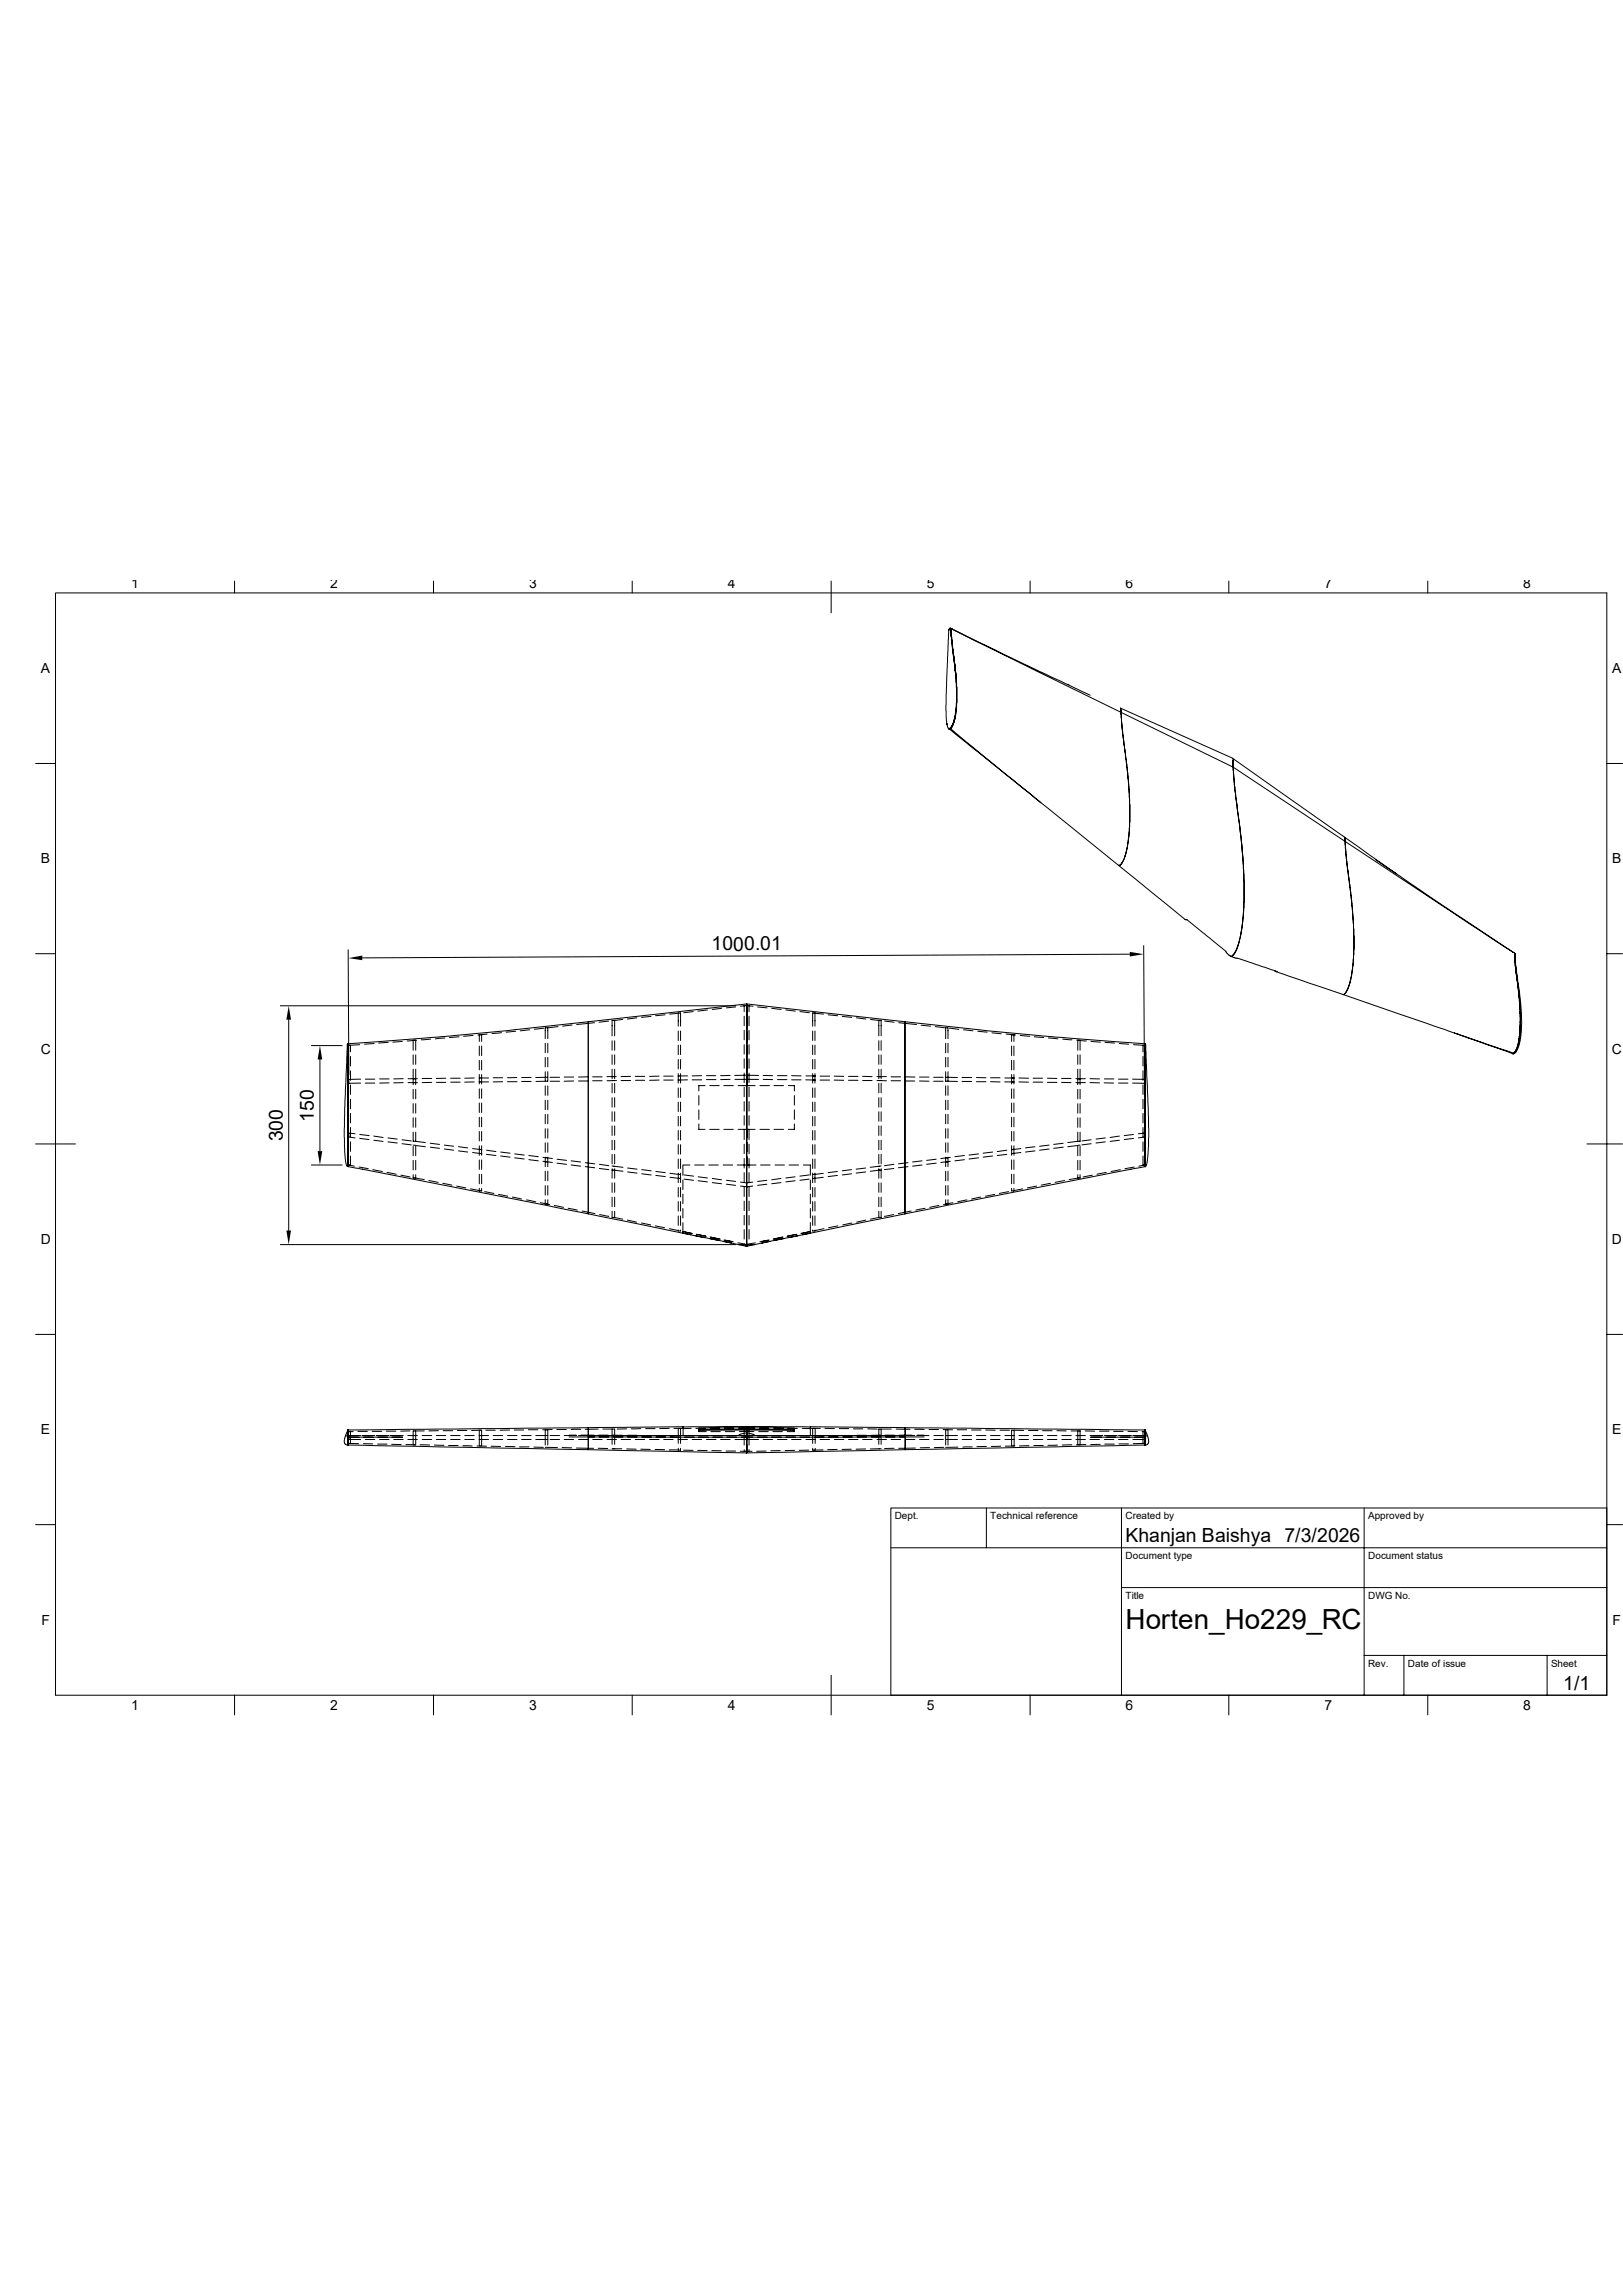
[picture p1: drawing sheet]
<svg xmlns="http://www.w3.org/2000/svg" width="297mm" height="420mm" viewBox="0 0 297 420" stroke-linecap="round" stroke-linejoin="round" font-family="sans-serif">
<defs><g id="words">
<text font-size="5.1" x="206" y="298.1">Horten_Ho229_RC</text>
<g font-size="3.6">
<text x="130.2" y="173.9">1000.01</text>
<text x="51.8" y="208.8" transform="rotate(-90 51.8 208.8)">300</text>
<text x="57.4" y="205.3" transform="rotate(-90 57.4 205.3)">150</text>
<text x="206" y="282.1">Khanjan Baishya 7/3/2026</text>
<text x="286.1" y="309.1">1/1</text>
</g>
<g font-size="2.5">
<text x="24" y="107.6">1</text>
<text x="60.4" y="107.6">2</text>
<text x="96.8" y="107.5">3</text>
<text x="133.2" y="107.6">4</text>
<text x="169.6" y="107.5">5</text>
<text x="206" y="107.5">6</text>
<text x="242.4" y="107.5">7</text>
<text x="278.8" y="107.5">8</text>
<text x="7.5" y="123.1">A</text>
<text x="295" y="123.1">A</text>
<text x="7.5" y="157.9">B</text>
<text x="295" y="157.9">B</text>
<text x="7.5" y="192.8">C</text>
<text x="294.9" y="192.8">C</text>
<text x="7.5" y="227.6">D</text>
<text x="294.9" y="227.6">D</text>
<text x="7.5" y="262.4">E</text>
<text x="295" y="262.4">E</text>
<text x="7.6" y="297.2">F</text>
<text x="295.1" y="297.2">F</text>
<text x="24" y="312.8">1</text>
<text x="60.4" y="312.8">2</text>
<text x="96.8" y="312.8">3</text>
<text x="133.2" y="312.8">4</text>
<text x="169.6" y="312.8">5</text>
<text x="206" y="312.8">6</text>
<text x="242.4" y="312.8">7</text>
<text x="278.8" y="312.8">8</text>
</g>
<g font-size="1.8">
<text x="163.7" y="277.9">Dept.</text>
<text x="181.2" y="277.9">Technical reference</text>
<text x="206" y="277.9">Created by</text>
<text x="250.4" y="277.9">Approved by</text>
<text x="206" y="285.2">Document type</text>
<text x="250.4" y="285.2">Document status</text>
<text x="206" y="292.4">Title</text>
<text x="250.4" y="292.4">DWG No.</text>
<text x="250.4" y="304.8">Rev.</text>
<text x="257.6" y="304.8">Date of issue</text>
<text x="283.9" y="304.8">Sheet</text>
</g>
</g></defs>
<g fill="none" stroke="#000" stroke-width=".18">
<path d="M10.2 108.5h283.8v201.6h-283.8zM42.9 106.3v2.2M79.3 106.3v2.2M115.7 106.3v2.2M152.1 106.3v5.8M173.6 115.3l-.5 13.7v2.3l.2 1.2v-.1M173.7 115.1l-.1 .2M173.9 114.9l.1 .1M173.9 114.9h-.2l-.1 .4M174 115l.2 2.2M174 115h.1M174 115l1.1 10.7-.1 4.1-.3 1.9-.5 1.3a.44 .44 0 0 1-.5 .3"/>
<path d="M174 115v.1M174 115l.2 .1M174.1 115.2l-.1 .1M174.1 116.5v-.5v.5M174.1 116.9l.1 .3M174.2 117.2l.8 7v3.8M174.2 117.2h.1M174.2 115.1l30.9 15.2M174.2 115.1l9.4 4.5 15.9 7.6M174.3 118.7l.6 4.9M188.5 106.3v2.2M224.9 106.3v2.2"/>
<path d="M261.3 106.3v2.2M6.5 139.7h3.7M173.3 132.5l.1 .4a.32 .32 0 0 0 .4 .4l.1-.1M173.6 133.3h.1M173.7 133.3l16.8 13.5M173.7 133.3l.2-.1zM173.9 133.2l16.6 13.6M173.9 133.1v.1M174.1 133l-.1 .1M174.4 132.3l-.3 .7 .2-.5M174.9 123.6h.1M174.9 123.5v.1"/>
<path d="M175 128.1l-.2 2.5-.4 1.8 .4-1.5M175 127.8v.3M175 128.1h.1M205.1 129.5v.8M205.1 129.5l20.5 9.2M205.1 129.5l.3 4.7 1.1 8.6 .3 4.4v3.2l-.3 3.6-.4 2-.7 1.8-.4 .4-.3 .1M205.1 130.3l.3 3.9 1.1 8.6 .3 4.4v3.2l-.3 3.6-.4 2-.7 1.8-.4 .4-.3 .1M205.1 130.3l20.6 10M225.6 138.7l20.5 14.5M225.6 138.9l.1 1.4M294 139.7h2.9M190.5 146.8l14.2 11.5"/>
<path d="M225.7 140.3l.3 4.1 .9 7 .6 5.6 .2 4.4v3.4l-.3 3.9-.4 2.4-.6 2.3-.8 1.3-.4 .2-.4-.2-.4-.5v-.1l-3.1-2.6-4.1-3.3h-.3l-12.2-9.9M225.7 140.3l.3 4.1 1.2 10 .5 6.6v4l-.4 4.4-.7 3.7-.8 1.5a.48 .48 0 0 1-.6 .3M225.7 140.3h.1M225.7 140.3l20.5 13.6M246.1 153.2l.3 3.9 1.1 9 .2 3.9 .1 3.7-.2 2.8-.5 3.1-.8 1.9-.2 .3-.4 .1M246.1 153.2l9.4 6.6M246.1 153.2l.1 .7M246.2 153.9l30.7 20.3M246.2 153.9l.2 3.2 1.1 9 .2 3.9 .1 3.7-.2 2.8-.5 3.1-.8 1.9-.2 .3-.4 .1M251.8 157.3l3.7 2.5M255.5 159.8l8.7 5.9 12.7 8.5M255.5 159.8h.1"/>
<path d="M6.5 174.5h3.7M63.7 173.7l.1 22.9M206.8 174.5l-140.5 .7M209.3 173l.1 22.9M225.3 175l8.4 2.7-.2 .1-.2-.2M233.5 177.7l12.2 4.2M276.9 174.2l.3 .1M277.2 174.3l1 10.4-.1-1.3M277.2 174.3l1 9.5v4.5v-.8M277.2 174.9v.4M277.2 175.3h.1M277.2 174.9h.1"/>
<path d="M277.2 174.5l.2 2.5 .9 6.6 .2 3.7-.2 2.1-.2 1.5-.5 1.2-.4 .5M277.3 176.6l.2 1.3zM277.3 176.6h.1M294 174.5h2.9M51.3 184h83.4M52.8 186.5v38.6M57 191.3h5.6M58.5 193.8v16.8M63.7 191.2v.2M63.7 191.4v1.5M63.7 193.8v1.7M63.7 196.4v1.7"/>
<path d="M63.7 199v1.7M63.7 191.2h.4v1.2M63.7 196.5v1.7zM63.7 193.9v1.7zM63.7 191.2v1.8M63.7 191v.2M63.7 191v.1M63.7 191.1v.1M63.7 191.4v1.6M63.7 193v.9M63.7 193.9v13.9M63.7 191.3v1.5"/>
<path d="M63.7 193.7v1.8M63.7 196.3v1.7M63.7 198.9v1.8M63.7 190.9h.1M63.7 191v.3M63.7 191.2v6.1M63.7 198.2v1.7M63.7 191h-.2l-.5 15.5 .2 5.3 .2 1.3 .2 .3M63.7 191.4h.1M63.7 191h.1M63.7 191.1h.1M63.7 193.9h.1"/>
<path d="M63.8 190.9v22.5M63.8 190.9h.1M64.1 198.5v1.7M64.1 195.9v1.7M64.1 193.3v1.7M65.8 191.1l-2.1 .2M66 197.4h-2.2v.8l2.2-.1M66.8 198.1h1.8M66.8 197.4h1.8M68.5 190.9l-1.8 .1M69.5 197.4h1.7M71 190.7l-1.7 .1"/>
<path d="M71.2 198.1h-1.7M73.6 190.5l-1.7 .1M73.8 198l-1.7 .1M73.8 197.3l-1.7 .1M74.7 198h1.7M74.7 197.3h1.7M75.6 192.1v-1.8h.5v1.8M75.6 193v1.7M75.6 195.6v1.8M75.6 197.4v1M75.6 199.3v1.7M76.1 195.6v1.8h-.5"/>
<path d="M76.1 197.4v1M76.1 199.3v1.7M76.1 193v1.7M76.2 190.3l-1.7 .1M77.3 197.3h1.7M78.8 190.1l-1.7 .1M79 198h-1.7M79.9 198h1.7M81.4 189.9l-1.7 .1M81.6 197.2l-1.8 .1M82.5 198h1.7M82.5 197.2h1.7"/>
<path d="M84 189.7l-1.7 .1M86.6 189.4l-1.8 .2M86.8 197.9l-1.8 .1M86.8 197.2h-1.8M87.7 197.9h1.7M87.7 197.2h1.7M87.7 190.5v-1.2h.4v1.2M87.7 191.3v1.8M87.7 194v1.7M87.7 196.6v1.7M87.7 199.2v1.7M88.1 191.3v1.8"/>
<path d="M88.1 194v1.7M88.1 196.6v1.7M88.1 199.2v1.7M89.2 189.1l-1.7 .2M90.3 197.1h1.7M91.8 188.9l-1.8 .2M92 197.9h-1.7M92.9 197.9h1.7M94.4 188.6l-1.8 .2M94.6 197.1h-1.7M95.5 197.8h1.7M95.5 197.1h1.7"/>
<path d="M96.9 188.4l-1.7 .2M99.5 188.1l-1.7 .2M99.8 190v-2h.4v2M99.8 190.8v1.8M99.8 193.4v1.8M99.8 196v1.8M99.8 198.6v1.8M99.8 197.8h-1.7M100.2 190.8v1.8M100.2 193.4v1.8M100.2 196v1.8h-.4M100.2 198.6v1.8"/>
<path d="M100.2 197.1h-2.2M100.7 197.8h1.7M100.7 197.1h1.7M102.1 187.8l-1.7 .2M103.3 197h1.7M104.7 187.5l-1.7 .2M105 197.7l-1.7 .1M105.9 197.7h1.7M107.6 197h-1.7M107.7 186.9v35.1M107.7 186.9l-25.4 2.6-18.5 1.4M108.5 197h1.7"/>
<path d="M108.5 197.7h1.7M108.8 187.1l-3.3 .3M111.1 196.9h1.7M111.4 186.8l-1.8 .2M112 189.5v-2.9h.5v2.9M112 190.4v1.7M112 193v1.7M112 195.6v1.7M112 198.2v1.7M112 197.7h.5M112.5 190.4v1.7M112.5 193v1.7"/>
<path d="M112.5 195.6v1.7M112.5 198.2v1.7M112.8 197.7h-1.7M113.7 197.7h1.7M114 186.5l-1.8 .2M115.4 196.9h-1.7M116.2 196.9h1.8M116.3 197.6h1.7M116.5 186.2l-1.7 .2M119.1 185.9l-1.7 .2M120.6 197.6h-1.7M120.6 196.8l-1.7 .1"/>
<path d="M121.5 197.6h1.7M121.5 196.8h1.7M121.7 185.6l-1.7 .2M124.1 196.8h1.7M124.1 187.7v-2.4h.4v2.4M124.1 188.6v1.7M124.1 191.2v1.7M124.1 193.8v1.7M124.1 196.4v1.7M124.1 199v1.7M124.1 197.6h.4M124.3 185.3l-1.7 .2"/>
<path d="M124.5 188.6v1.7M124.5 191.2v1.7M124.5 193.8v1.7M124.5 196.4v1.7M124.5 199v1.7M125.8 197.5l-1.7 .1M126.7 197.5h1.7M126.9 185l-1.8 .3M128.4 196.8h-1.7M129 198.6h-1.1v1M129.3 197.5h1.7M129.3 196.8h1.7"/>
<path d="M129.5 184.7l-1.8 .3M129.9 198.6h1.7M132 184.4l-1.7 .3M132.5 198.6h1.7M133.6 197.4l-1.7 .1M133.6 196.7l-1.7 .1M134.5 197.4h4.3M134.6 184.2l-1.7 .2M135.1 198.6h3.1M136.2 185v-1.1h.9v1.1M136.2 185.9v1.7M136.2 188.5v1.7"/>
<path d="M136.2 191.1v1.7M136.2 193.7v1.7M136.2 196.3v1.7M136.2 198.9v1.7M136.6 183.6l-28.9 3.3M136.7 196.4v2.2v-1.5M136.7 193.8v1.8M136.7 191.2v1.8M136.7 188.6v1.8M136.7 186v1.7M136.7 183.9l-.1-.3 .1 1.6M136.7 184.4v1.4"/>
<path d="M136.7 194.5v1.7M136.7 191.9v1.7M136.7 189.3v1.7M136.7 186.7v1.7M136.7 183.9v1.9M136.7 184.4v43.3M136.7 185.8l-.1 42.2M136.7 185.8v42.2M136.7 183.6l28.9 3.3M136.7 196.7v.4M136.7 196.7h-2.2M136.7 196.7h2.1"/>
<path d="M136.7 184.4h.1M136.7 183.9l-1.2 .2M136.7 183.9l1.1 .2M137.1 185.9v1.7M137.1 188.5v1.7M137.1 191.1v1.7M137.1 193.7v1.7M137.1 196.3v1.7M137.1 198.9v1.7M138.6 184.2l1.8 .2M139.1 198.6h1.7M139.7 197.4l1.7 .1"/>
<path d="M139.7 196.7l1.7 .1M141.2 184.4l1.8 .3M141.6 198.6h1.8M142.3 197.5h1.7M142.3 196.8h1.7M143.8 184.7l1.7 .3M144.3 198.6h1.1v1M144.9 197.5h1.7M144.9 196.8h1.7M146.4 185l1.7 .3M147.4 197.5l1.8 .1M147.5 196.8h1.7"/>
<path d="M148.7 187.7v-2.4h.4v2.4M148.7 188.6v1.7M148.7 191.2v1.7M148.7 193.8v1.7M148.7 196.4v1.7M148.7 199v1.7M148.7 197.6h.4M149 185.3l1.7 .2M149.1 188.6v1.7M149.1 191.2v1.7M149.1 193.8v1.7M149.1 196.4v1.7"/>
<path d="M149.1 199v1.7M150.1 197.6h1.7M150.1 196.8h1.7M151.6 185.6l1.7 .2M152.7 197.6h1.7M152.7 196.8l1.7 .1M154.1 185.9l1.8 .2M155.3 197.6h1.7M155.3 196.9h1.7M156.7 186.2l1.8 .2M157.9 197.7h1.7M157.9 196.9h1.7"/>
<path d="M159.3 186.5l1.7 .2M160.5 196.9h1.7M160.5 197.7h1.7M160.8 189.5v-2.9h.4v2.9M160.8 190.4v1.7M160.8 193v1.7M160.8 195.6v1.7M160.8 198.2v1.7M160.8 197.7h.4M161.2 190.4v1.7M161.2 193v1.7M161.2 195.6v1.7"/>
<path d="M161.2 198.2v1.7M161.9 186.8l1.7 .2M163.1 197h1.7M163.1 197.7h1.7M164.5 187.1l3.2 .3M165.6 186.9v35.1M165.6 186.9l25.4 2.6 18.5 1.4M165.7 197.7h1.7M165.7 197h1.7M168.3 197h1.7M168.3 197.7l1.7 .1M168.6 187.5l1.7 .2"/>
<path d="M170.9 197.8h1.7M170.9 197.1h1.7M171.2 187.8l1.7 .2M173.1 190v-2h.4v2M173.1 190.8v1.8M173.1 193.4v1.8M173.1 196v1.8h.4M173.1 198.6v1.8M173.1 197.1h2.1M173.5 190.8v1.8M173.5 193.4v1.8M173.5 196v1.8"/>
<path d="M173.5 198.6v1.8M173.5 197.8h1.7M173.7 188.1l1.8 .2M176.1 197.8h1.7M176.1 197.1h1.7M176.3 188.4l1.8 .2M178.7 197.9h1.7M178.7 197.1h1.7M178.9 188.6l1.7 .2M181.3 197.1h1.7M181.3 197.9h1.7M181.5 188.9l1.7 .2"/>
<path d="M183.9 197.9h1.7M183.9 197.2h1.7M184.1 189.1l1.7 .2M185.1 190.5v-1.2h.4v1.2M185.1 191.3v1.8M185.1 194v1.7M185.1 196.6v1.7M185.1 199.2v1.7M185.5 191.3v1.8M185.5 194v1.7M185.5 196.6v1.7M185.5 199.2v1.7"/>
<path d="M186.5 197.9l1.7 .1M186.5 197.2h1.7M186.7 189.4l1.7 .2M189.1 198h1.7M189.1 197.2h1.7M189.3 189.7l1.7 .1M191.7 198h1.7M191.7 197.2l1.7 .1M191.9 189.9l1.7 .1M194.3 197.3h1.7M194.3 198h1.7M194.5 190.1l1.7 .1"/>
<path d="M196.9 198h1.7M196.9 197.3h1.7M197.1 190.3l1.7 .1M197.2 195.6v1.8h.5M197.2 192.1v-1.8h.5v1.8M197.2 197.4v1M197.2 199.3v1.7M197.2 193v1.7M197.7 195.6v2.8M197.7 199.3v1.7M197.7 193v1.7M199.5 198l1.7 .1"/>
<path d="M199.5 197.3l1.7 .1M199.6 190.5l1.8 .1M202.1 198.1h1.7M202.1 197.4h1.7M202.2 190.7l1.8 .1M204.7 198.1h1.7M204.7 197.4h1.7M204.9 190.9l1.6 .1M207.3 197.4h2.2l-.1 .8-2.1-.1M207.4 191.1l2.1 .1M209.2 198.5v1.7M209.2 195.9v1.7"/>
<path d="M209.2 193.3v1.7M209.5 190.9v.9M209.5 191.8v.4M209.5 192.2v1.7M209.5 193.9v1.8M209.5 195.7v7M209.5 198.4v1.8M209.5 195.8v1.7M209.5 193.2v1.7M209.5 191.8v-.9v1.4M209.5 195.7v1.8M209.5 198.4v1.7"/>
<path d="M209.5 190.9h.1M209.5 190.9l.1 .1M209.5 193.9h.1M209.5 192.2h.1M209.5 191.8h.1M209.6 192.8v-1.6v1.7M209.6 193.7v1.8zM209.6 196.3v1.8M209.6 198.9v1.8M209.6 198.5v1.7M209.6 195.9v1.7M209.6 193.3v1.7"/>
<path d="M209.6 191v1.4M209.6 191v17.8M209.6 196.3v1.7M209.6 198.9v1.7M209.6 191l.6 15.5-.1 5.1-.2 1.3-.3 .5M209.6 191.4h.1M209.6 191.2v.1M209.6 191.2h-.4v1.2M245.7 181.9l20.5 7.1M266.2 189l11 3.7M266.2 189l10.6 3.7M277.2 192.7h-.4"/>
<path d="M277.2 192.5h.1M277.2 192.4v.1M277.5 192l-.3 .5-.4 .2M277.5 191.9v.2M277.5 191.9v.1M277.5 191.9h.1M277.7 191.2l-.2 .7M277.8 191.1l-.1 .1M278 190l-.2 1.1M278 190l-.1 .4M278 190h.1M278.1 183.4l.1 1.6"/>
<path d="M278.1 183.4h.1M278.2 185v2.1M278.2 185h.1M278.2 185.2v2.5l-.2 2.3M278.2 187.1l-.2 2.6 .2-.6-.3 1.8-.4 1.2-.3 .6M6.5 209.3h7.3M57 213.1h5.6M63.6 213.4h.1M63.6 213.4h.2M63.7 201.6v1.7M63.7 204.2v1.8M63.7 206.8v1.7"/>
<path d="M63.7 209.4v1.8M63.7 212v1.1M63.7 212.1l-.1 1.3zM63.7 209.5v1.7zM63.7 206.9v1.7zM63.7 204.3v1.7M63.7 201.7v1.7zM63.7 200.8v-1.7v3.2M63.7 207.8v4.9M63.7 212.7l-.1 .7M63.7 201.5v1.7M63.7 204.1v1.8"/>
<path d="M63.7 206.7v1.7M63.7 209.3v1.7M63.7 211.9v1.2M63.7 213.1l-.1 .3M63.7 202.3l-.1 11.1M63.7 212.7h.1M63.7 202.3h.1M63.7 207.8h.1M63.8 213.4l43.9 8.6M63.8 213.1l1.1 .2M64.1 211.5v1.6h-.4M64.1 208.9v1.7"/>
<path d="M64.1 206.2v1.8M64.1 203.7v1.7M64.1 201.1v1.7M65 207.4l-1.2-.1v.7l1.2 .2M65.7 213.5l1.7 .3M65.8 207.5l1.8 .2M65.8 208.2l1.7 .2M68.2 214l1.8 .3M68.4 207.8l1.7 .3M68.4 208.6l1.7 .2M70.8 214.5l1.7 .3M71 208.2l1.7 .2"/>
<path d="M71 208.9l1.7 .2M73.4 215l1.7 .3M73.6 208.5l1.7 .2M73.6 209.2l1.7 .2M75.6 201.9v1.7M75.6 204.5v1.7M75.6 207.1v1.7M75.6 209.7v1.7M75.6 212.3v1.7M75.6 214.9v.6h.5v-.6M75.6 209.5h.5M75.9 215.5l1.7 .3"/>
<path d="M76.1 201.9v1.7M76.1 204.5v1.7M76.1 207.1v1.7l-.5-.1M76.1 209.7v1.7M76.1 212.3v1.7M76.2 208.8l1.7 .2M76.2 209.5l1.7 .3M78.5 215.9l1.7 .4M78.7 209.1l1.7 .2M78.7 209.8l1.7 .3M81 216.5l1.7 .3M81.3 209.5l1.7 .2"/>
<path d="M81.3 210.2l1.7 .2M83.6 217l1.7 .3M83.9 209.8l1.7 .2M83.9 210.5l1.7 .2M86.1 217.5l1.7 .3M86.5 210.1l1.7 .2-.5-.1M86.5 210.8l1.7 .2h-.5M87.7 217.4v.4h.4v-.4M87.7 201.8v1.7M87.7 204.4v1.7M87.7 207v1.7M87.7 209.6v1.7"/>
<path d="M87.7 212.2v1.7M87.7 214.8v1.7M88.1 201.8v1.7M88.1 204.4v1.7M88.1 207v1.7M88.1 209.6v1.7M88.1 212.2v1.7M88.1 214.8v1.7M88.7 218l1.7 .3M89 210.4l1.8 .3M89 211.2l1.8 .2M91.2 218.5l1.7 .3"/>
<path d="M91.6 210.7l1.7 .2M91.6 211.5l1.7 .2M93.8 219l1.7 .3M94.2 211.1l1.7 .2M94.2 211.8l1.7 .2M96.4 219.5l1.6 .3M96.8 211.4l1.7 .2M96.8 212.1l1.7 .2M99.4 211.7l1.7 .2M99.4 212.4l1.7 .2M99.8 219.5v.8h.4v-.8M99.8 201.3v1.7"/>
<path d="M99.8 203.8v1.8M99.8 206.5v1.7M99.8 209v1.8M99.8 211.7v1.7M99.8 214.2v1.8M99.8 216.9v1.7M99.8 211.8h.4M99.8 212.5l.4 .1M100.2 201.3v1.7M100.2 203.8v1.8M100.2 206.5v1.7M100.2 209v1.8"/>
<path d="M100.2 211.7v1.7M100.2 214.2v1.8M100.2 216.9v1.7M101.9 212l1.8 .3M101.9 212.8l1.8 .2M104.5 212.3l1.8 .3M104.5 213.1l1.8 .2M107.1 212.7l1.7 .2M107.1 213.4l1.7 .2M109.7 213l1.7 .2M109.7 213.7l1.7 .3M112 200.8v1.7"/>
<path d="M112 203.4v1.7M112 206v1.7M112 208.6v1.7M112 211.2v1.7M112 213.8v1.7M112 216.4v1.7M112 219v1.7M112 213.3l.5 .1M112 214l.5 .1M112.3 213.3l1.7 .2M112.3 214l1.7 .2M112.5 200.8v1.7"/>
<path d="M112.5 203.4v1.7M112.5 206v1.7M112.5 208.6v1.7M112.5 211.2v1.7M112.5 213.8v1.7M112.5 216.4v1.7M112.5 219v1.7M114.9 213.7l1.7 .2M114.9 214.4l1.7 .2M117.4 214l1.8 .2M117.4 214.7l1.8 .2M120 214.3l1.8 .2"/>
<path d="M120 215l1.8 .2M122.6 214.6l1.7 .2M122.6 215.3l1.7 .3M124.1 201.6v1.7M124.1 204.2v1.8M124.1 206.8v1.7M124.1 209.4v1.7M124.1 212v1.7M124.1 214.6v1.7M124.1 217.2v1.7M124.1 219.8v1.7M124.1 214.8h.4"/>
<path d="M124.1 215.5l.4 .1M124.5 201.6v1.7M124.5 204.2v1.8M124.5 206.8v1.7M124.5 209.4v1.7M124.5 212v1.7M124.5 214.6v1.7M124.5 217.2v1.7M124.5 219.8v1.7M125 215.9v1.7M125 218.4v1.8M125.2 214.9l1.7 .2"/>
<path d="M125.2 215.7l1.7 .2M126.2 213.1h-1.2v1.9M127.1 213.1h1.8M127.8 215.3l1.7 .2M127.8 216l1.7 .2M127.9 203v1.8M127.9 205.6v1h1.1M127.9 200.4v1.7M129.7 213.1h1.7M129.9 206.6h1.7M130.3 215.6l1.7 .2M130.3 216.3l1.7 .2"/>
<path d="M132.3 213.1h1.8M132.5 206.6h1.7M132.9 215.9l1.7 .2M132.9 216.6l1.7 .2M134.9 213.1h3.4M135.1 206.6h3.1M135.5 216.2l1.2 .2 1.1-.2M135.5 217l1.2 .1M136.2 201.5v1.7M136.2 204.1v1.7M136.2 206.7v1.7M136.2 209.3v1.7"/>
<path d="M136.2 211.9v1.8M136.2 214.5v1.7M136.2 217.1v1.8M136.2 219.7v1.7M136.7 211.6v1.5M136.7 209v1.7M136.7 206.6v1.5M136.7 217.1h.1M137.1 201.5v1.7M137.1 204.1v1.7M137.1 206.7v1.7M137.1 209.3v1.7"/>
<path d="M137.1 211.9v1.8M137.1 214.5v1.7M137.1 217.1v1.8M137.1 219.7v1.7M137.8 217l-1.1 .1M139.1 206.6h1.7M139.2 213.1h1.7M140.3 215.9l-1.7 .2M140.3 216.6l-1.7 .2M141.6 206.6h1.8M141.8 213.1h1.8M142.9 215.6l-1.7 .2"/>
<path d="M142.9 216.3l-1.7 .2M144.4 213.1h1.7M145.4 203v1.8M145.4 205.6v1h-1.1M145.4 200.4v1.7M145.5 215.3l-1.7 .2M145.5 216l-1.7 .2M147 213.1h1.3v1.9M148.1 214.9l-1.7 .2M148.1 215.7l-1.7 .2M148.3 215.9v1.7M148.3 218.4v1.8"/>
<path d="M148.7 201.6v1.7M148.7 204.2v1.8M148.7 206.8v1.7M148.7 209.4v1.7M148.7 212v1.7M148.7 214.6v1.7M148.7 217.2v1.7M148.7 219.8v1.7M149.1 201.6v1.7M149.1 204.2v1.8M149.1 206.8v1.7M149.1 209.4v1.7"/>
<path d="M149.1 212v1.7M149.1 214.6v1.7M149.1 217.2v1.7M149.1 219.8v1.7M149.1 214.8h-.4M149.1 215.5l-.4 .1M150.7 214.6l-1.7 .2M150.7 215.3l-1.7 .3M153.2 214.3l-1.6 .2M153.2 215l-1.6 .2M155.8 214l-1.7 .2M155.8 214.7l-1.7 .2"/>
<path d="M158.4 213.7l-1.7 .2M158.4 214.4l-1.7 .2M160.8 200.8v1.7M160.8 203.4v1.7M160.8 206v1.7M160.8 208.6v1.7M160.8 211.2v1.7M160.8 213.8v1.7M160.8 216.4v1.7M160.8 219v1.7M161 213.3l-1.7 .2M161 214l-1.7 .2"/>
<path d="M161.2 200.8v1.7M161.2 203.4v1.7M161.2 206v1.7M161.2 208.6v1.7M161.2 211.2v1.7M161.2 213.8v1.7M161.2 216.4v1.7M161.2 219v1.7M161.2 213.3l-.4 .1M161.2 214l-.4 .1M163.6 213l-1.8 .2M163.6 213.7l-1.8 .3"/>
<path d="M166.2 212.7l-1.8 .2M166.2 213.4l-1.8 .2M168.7 212.3l-1.7 .3M168.7 213.1l-1.7 .2M171.3 212l-1.7 .3M171.3 212.8l-1.7 .2M173.1 201.3v1.7M173.1 203.8v1.8M173.1 206.5v1.7M173.1 209v1.8M173.1 211.7v1.7M173.1 214.2v1.8"/>
<path d="M173.1 216.9v1.7M173.1 219.5v.8h.4v-.8M173.5 201.3v1.7M173.5 203.8v1.8M173.5 206.5v1.7M173.5 209v1.8M173.5 211.7v1.7M173.5 214.2v1.8M173.5 216.9v1.7M173.5 211.8h-.4M173.5 212.5l-.4 .1M173.9 211.7l-1.7 .2"/>
<path d="M173.9 212.4l-1.7 .2M176.5 211.4l-1.7 .2M176.5 212.1l-1.7 .2M177 219.5l-1.7 .3M179.1 211.1l-1.8 .2M179.1 211.8l-1.8 .2M179.5 219l-1.7 .3M181.7 210.7l-1.8 .2M181.7 211.5l-1.8 .2M182 218.5l-1.7 .3M184.2 210.4l-1.7 .3M184.2 211.2l-1.7 .2"/>
<path d="M184.6 218l-1.7 .3M185.1 201.8v1.7M185.1 204.4v1.7M185.1 207v1.7M185.1 209.6v1.7M185.1 212.2v1.7M185.1 214.8v1.7M185.1 217.4v.4h.4v-.4M185.5 201.8v1.7M185.5 204.4v1.7M185.5 207v1.7M185.5 209.6v1.7"/>
<path d="M185.5 212.2v1.7M185.5 214.8v1.7M185.5 210.2l-.4 .1M185.5 211h-.4M186.8 210.1l-1.7 .2M186.8 210.8l-1.7 .2M187.2 217.5l-1.7 .3M189.4 209.8l-1.7 .2M189.4 210.5l-1.7 .2M189.7 217l-1.7 .3M192 209.5l-1.8 .2M192 210.2l-1.8 .2"/>
<path d="M192.2 216.5l-1.7 .3M194.6 209.1l-1.8 .2M194.6 209.8l-1.8 .3M194.8 215.9l-1.7 .4M197.1 208.8l-1.7 .2M197.1 209.5l-1.7 .3M197.2 214.9v.6h.5v-.6M197.2 201.9v1.7M197.2 204.5v1.7M197.2 207.1v1.7l.5-.1M197.2 209.7v1.7M197.2 212.3v1.7"/>
<path d="M197.4 215.5l-1.7 .3M197.7 201.9v1.7M197.7 204.5v1.7M197.7 207.1v1.7M197.7 209.7v1.7M197.7 212.3v1.7M197.7 209.5h-.5M199.7 208.5l-1.7 .2M199.7 209.2l-1.7 .2M199.9 215l-1.7 .3M202.3 208.2l-1.7 .2M202.3 208.9l-1.7 .2"/>
<path d="M202.4 214.5l-1.7 .3M204.9 207.8l-1.7 .3M204.9 208.6l-1.7 .2M205 214l-1.7 .3M207.4 207.5l-1.7 .2M207.4 208.2l-1.7 .2M207.6 213.5l-1.7 .3M208.3 207.4l1.1-.1 .1 .7-1.2 .2M209.2 211.5v1.6h.4M209.2 208.9v1.7M209.2 206.2v1.8M209.2 203.7v1.7"/>
<path d="M209.2 201.1v1.7M209.5 202.7v2.1M209.5 205.1v6.9M209.5 212v.8M209.5 212.8v.1M209.5 212.9v.5M209.5 213.4l-43.9 8.6M209.5 211.4v2M209.5 208.8v1.8M209.5 206.2v1.7M209.5 203.6v1.8M209.5 201v1.7"/>
<path d="M209.5 205.1v6.1M209.5 211.2v.8M209.5 212.9l.1 .4M209.5 207.9l.1 .9M209.5 205.1v2.6M209.5 204.8v.3M209.5 213.4h.1M209.5 213.1l-1.1 .2M209.5 204.8h.1M209.5 202.7h.1M209.5 205.1h.1M209.5 212.8h.1"/>
<path d="M209.6 201.5v1.7zM209.6 204.1v1.8M209.6 206.7v1.7M209.6 209.3v1.8M209.6 211.9v1.2M209.6 211.5v1.9M209.6 208.9v1.7M209.6 206.3v1.7M209.6 203.7v1.7M209.6 201.1v1.7M209.6 208.8v.9M209.6 209.7v3.7"/>
<path d="M209.6 204.1v1.7M209.6 209.3v1.7M209.6 213.1v.3M209.6 209.7l-.1 .7M209.6 210.8l-.1 .4M209.6 213.4h-.1M209.6 213.4h.1M290.4 209.3h6.5M51.3 227.7h83.4M98.9 220l1.7 .3M101.4 220.5l1.7 .4M104 221l1.7 .4"/>
<path d="M106.5 221.5l2.4 .5M107.7 222l26.1 5.4M109.7 222.2l1.7 .3M112 221.6v1.1h.5v-1.1M112.3 222.7l1.7 .3M114.8 223.2l1.7 .4M117.4 223.7l1.7 .4M119.9 224.2l1.7 .4M122.5 224.7l1.7 .4M124.1 225v.2h.4v-.2M124.1 222.4v1.8M124.5 222.4v1.8"/>
<path d="M125 221.1v1.7M125 223.6v2l1.4 .2M125 225.3l1.6 .3M125 225.3l1.7 .3M127.3 226.1l1.7 .3M127.4 225.8l1.7 .3M127.6 225.8l1.6 .3M129.8 226.6l1.7 .3M130 226.3l1.7 .4M130.1 226.3l1.7 .4M132.4 227.1l1.4 .3M132.5 226.8l1.7 .4"/>
<path d="M132.7 226.9l1.2 .2M133.8 227.4l1.4 .3M135 227.3l1.7 .4M135.2 227.7h2.9M135.2 227.7l1.4 .3M136.2 222.3v1.8M136.2 224.9v1.8M136.2 227.5v.2h.9v-.2M136.6 227.7v.3M136.7 227.7v.3M136.7 227.7l-.1 .3M137.1 222.3v1.8"/>
<path d="M137.1 224.9v1.8M138.1 227.7l-1.4 .3M138.2 227.3l-1.5 .4M139.4 227.4l-1.3 .3M140.6 226.9l-1.2 .2M140.8 226.8l-1.7 .4M140.9 227.1l-1.5 .3M143.2 226.3l-1.7 .4M143.3 226.3l-1.7 .4M143.4 226.6l-1.7 .3M145.7 225.8l-1.7 .3M145.8 225.8l-1.7 .3"/>
<path d="M146 226.1l-1.7 .3M148.3 225.3l-1.7 .3M148.3 221.1v1.7M148.3 223.6v1.7M148.3 225.3v.3l-1.4 .2M148.3 225.3l-1.6 .3M148.7 222.4v1.8M148.7 225v.2h.4v-.2M149.1 222.4v1.8M150.8 224.7l-1.7 .4M153.3 224.2l-1.7 .4M155.9 223.7l-1.7 .4"/>
<path d="M158.5 223.2l-1.7 .4M160.8 221.6v1.1h.4v-1.1M161 222.7l-1.7 .3M163.5 222.2l-1.7 .3M165.6 222l-26.2 5.4M166.8 221.5l-2.4 .5M169.3 221l-1.7 .4M171.8 220.5l-1.7 .4M174.4 220l-1.7 .3M6.5 244.1h3.7M294 244.1h2.9M6.5 278.9h3.7"/>
<path d="M63.6 263l.1 1.3M63.6 262.7l.1 1.6M63.6 262.4l-.1 .4 .2 .1-.2-.1zM63.7 262.3v.2zM63.7 262.6h.4zM63.7 262.6v1.4M63.7 261.9v.7M63.7 262.3l-.1 .4M63.7 261.9v.4M63.7 261.6v.3M63.7 261.6v.7M63.7 262.3v.1"/>
<path d="M63.7 262.4v.4M63.7 263.1v.2M63.7 263.3v.8M63.7 264.1v.2M63.7 261.9v2.1M63.7 264v.3M63.7 262.6v.3M63.7 261.7l-.1 1M63.7 262.4v.7M63.7 262.8v.1M63.7 262.9v.4M63.7 261.6l-.5 1-.2 .9 .1 .6 .6 .2"/>
<path d="M63.7 264.3h.1M63.7 262.6h2.3M63.7 261.6h.1M63.7 261.9h.9M63.7 262.9h2M63.7 262.3h.1M63.7 264.1h.1M63.7 263.1h.1M63.7 262.4h.1M63.8 262.6v1.7M63.8 261.6v1M63.8 264.3l43.9 .9"/>
<path d="M63.8 262.9h9.9h-1.9M63.8 262.6l-.1 .3M63.8 264l1.8 .1M63.8 263.3h2.2M63.8 262.6v.7zM64.1 261.9v2.1h-.4M65.5 261.8h1.7M66.3 262.6h1.7M66.3 262.6h1.8M66.5 264.1h1.7M66.5 262.9h1.8M66.8 263.3h1.8"/>
<path d="M66.8 262.6h1.8M68.1 261.8h1.7M68.9 262.6h1.7M68.9 262.6h1.8M69.1 264.2h1.7M69.2 262.9h1.7M69.5 263.3h1.7M69.5 262.6h1.7M70.7 261.8h1.7M71.5 262.6h1.7M71.5 262.6h1.8M71.7 264.2h1.7"/>
<path d="M72.1 263.3h1.7M72.1 262.6h1.7M74.3 264.2l1.7 .1M74.6 263.3h1.8M74.6 262.6h1.8M75 261.7l-1.7 .1M75.6 261.7h.5v2.6h-.5zM75.9 261.7h1.7M76.9 264.3h1.7M77.3 263.3h1.7M77.3 262.6h1.7M79.5 264.3l1.7 .1"/>
<path d="M79.8 263.3h1.8M79.8 262.6h1.8M80.2 261.7h-1.7M81.1 261.7h1.7M82.1 264.4h1.7M82.5 263.3h1.7M82.5 262.6h1.7M83.7 261.7h1.7M84.7 264.5h1.7M85 263.3h1.8M85 262.6h1.8M87.3 264.5h1.7"/>
<path d="M87.7 263.3h1.7M87.7 262.6h1.7M87.7 262.6h.4v1.9M87.7 262.6v-1h.4v1M87.7 262.6v1.9M87.7 264.5h.4M88.1 261.6l-1.8 .1M88.9 261.6h1.7M89.9 264.5l1.7 .1M90.3 263.3h1.7M90.3 262.6h1.7M92.5 264.6h1.7"/>
<path d="M92.9 263.3h1.7M92.9 262.6h1.7M93.3 261.6h-1.8M94.1 261.6h1.7M95.1 264.7h1.7M95.5 263.3h1.7M95.5 262.6h1.7M96.7 261.5h1.7M97.7 264.7l1.7 .1M98 263.3h2.2M98 262.6h1.8M99.8 262.6h.4v1.7"/>
<path d="M99.8 262.6v-1.1h.4v1.1M99.8 262.6v1.7M99.8 264.8h.4M100.3 264.8h1.7M100.7 263.3h1.7M100.7 262.6h1.7M101 261.5h-1.7M101.9 261.5h1.7M102.9 264.8h1.7M103.3 263.3h1.7M103.3 262.6h1.7M104.1 262.6h1.4z"/>
<path d="M104.1 262.8h4.7M105.5 264.9h3.1M105.9 263.3h1.7M105.9 262.6h1.7M106.3 261.5h-1.8M106.3 262.6h2.5M107.7 261.2v4M107.7 262.8l29 .1M107.7 265.2l29 .6M107.7 261.2l-43.9 .4M108.5 263.3h1.7M108.5 262.6h1.7"/>
<path d="M109.5 262.6h1.7M109.5 261.4l-2.4 .1M109.5 264.9l1.7 .1M109.6 262.6h1.8M109.6 262.8h1.8M110.3 261.4h1.8M111.1 263.3h1.7M111.1 262.6h1.7M112 262.6h.5zM112 264.2v-1.6h.5v1.6M112 262.6v-1.2h.5v1.2M112.1 262.6h1.7"/>
<path d="M112.2 262.6h1.8M112.3 262.8h1.7M113.7 263.3h1.7M113.7 262.6h45.9M113.8 265h-1.8M114.7 265l1.7 .1M114.7 261.4h-1.8M114.9 262.8h1.7M114.9 262.6h1.7M116.2 263.3h1.8M117.3 261.3l-1.8 .1M117.3 265.1h1.7"/>
<path d="M117.4 262.6h1.8M117.5 262.8h1.7M118.2 261.3h1.7M118.9 263.3h1.7M119.9 265.1l1.7 .1M120.1 262.8h1.7M121.5 263.3h1.7M122.5 261.3h-1.8M122.5 265.2h1.7M122.6 262.8l1.8 .1M123.3 261.3h1.7M124.1 263.3h1.7"/>
<path d="M124.1 262.6h.4zM124.1 264.9v.4h.4v-.4M124.1 261.3v2.7M124.5 261.3v2.7M125 261v.3h1.5M125 261.3v1.3M125 261l-17.3 .2M125 261h.1M125.1 265.3h1.7M125.3 262.9h1.7M125.3 262.6h1.7M126.7 263.3h1.7"/>
<path d="M127.3 261.3h1.8M127.7 265.3h1.7M127.8 262.9h1.8M127.8 262.6h1.8M127.9 261.6v.3h1.3M129.3 263.3h1.7M130.1 261.9h1.7M130.3 265.3l1.7 .1M130.5 262.9h1.7M131.7 261.2l-1.7 .1M131.9 263.3h1.7M132.5 261.2h1.8"/>
<path d="M132.7 261.9h1.8M132.9 265.4h1.7M133.1 262.9h1.7M135.2 261.2h1.5M135.5 265.5h2.1M135.7 262.9h2.1M136.2 262.6h.9zM136.2 261.8v2.5M136.2 265.2v.3M136.2 261.5v-.3h.9v.3M136.2 261.5h.9M136.2 261.8h.9"/>
<path d="M136.2 261.5v.3M136.6 262.1l-1.1 .2-.3 .3M136.6 262.1l.1 .5M136.6 264.2l.1 1.6M136.6 262.1v1.3M136.7 261.6v1.3M136.7 260.9v.3h-8.8v.4M136.7 260.9l-11.7 .1M136.7 261.8v.8M136.7 261.2v.3M136.7 261.5h-8.8M136.7 262.9v2.9"/>
<path d="M136.7 262.7v3.1M136.7 260.9l11.6 .1M136.7 261.2h1.4M136.7 260.9v.3h8.7v.4h-8.7M136.7 261.5h8.7M136.7 264.2v1.6M136.7 260.9v.6M136.7 261.6v.2M136.7 262.6v.7h-2.2M136.7 261.6h-8.8M136.7 261.8l-1.4 .1M136.7 261.8l1.3 .1"/>
<path d="M136.7 262.6v.7h2.1M136.7 262.1l1.1 .2 .3 .3M136.7 262.1v.5M136.7 262.1v1.3M137.1 261.5v2.8M137.1 265.2v.3M137.6 262.6h-.9h1.1M138.6 262.9h1.8M138.6 262.6h1.8M138.9 261.9h1.7M139 261.2h1.7M139.7 263.3h1.7"/>
<path d="M140.2 265.4l-1.7 .1M141.2 262.9h1.8M141.4 261.9h1.8M141.6 261.2l1.7 .1M142.3 263.3h1.7M142.8 265.3l-1.7 .1M143.8 262.9h1.8M143.8 262.6h1.8M144.2 261.3h1.7M144.9 263.3h1.7M145.4 261.6v.3h-1.3M145.4 265.3h-1.7"/>
<path d="M146.4 262.9h1.8M146.4 262.6h1.8M146.8 261.3h1.5M147.5 263.3h1.7M148 265.3h-1.7M148.3 261.3v1.3M148.3 261l17.4 .2M148.3 261v.3M148.3 261.3h1.8M148.7 261.3v2.7M148.7 264.9v.4h.5v-.4M148.7 262.6h.5z"/>
<path d="M149.2 261.3v2.7M150.1 263.3h1.7M150.6 265.2l-1.7 .1M150.8 262.8l-1.7 .1M151 261.3h1.7M151.6 262.8h1.8M152.7 263.3h1.7M153.2 265.1l-1.7 .1M153.6 261.3h1.7M154.3 262.8h1.7M154.3 262.6h1.7M155.3 263.3h1.7"/>
<path d="M155.8 265.1h-1.7M156.2 261.4h1.7M156.8 262.8h1.8M156.8 262.6h1.8M157.9 263.3h1.7M158.4 265l-1.7 .1M158.8 261.4h1.7M159.4 262.6h1.8M159.4 262.8h1.8M160.5 263.3h1.7M160.5 262.6h1.7M160.8 264.2v-1.6h.4v1.6"/>
<path d="M160.8 262.6v-1.2h.4v1.2M160.8 265h.4M160.8 262.6h.4zM161 265h-1.7M161 262.6h-1.7M161.4 261.4h1.7M161.9 262.6h1.9M162.1 262.8h1.7M163.1 263.3h1.7M163.1 262.6h1.7M163.6 264.9l-1.7 .1M164 261.4l2.5 .1"/>
<path d="M164.5 262.6h2.5M164.6 262.8h1.1l-29 .1M165.6 262.8h3.5M165.7 261.2v4M165.7 261.2l43.8 .4M165.7 265.2l-29 .6M165.7 263.3h1.7M165.7 262.6h1.7M167.4 261.5h1.7M167.5 264.9h-3M167.8 262.6h1.3zM168.3 263.3h1.7"/>
<path d="M168.3 262.6h1.7M170 261.5h1.7M170.1 264.8h-1.7M170.9 263.3h1.7M170.9 262.6h1.7M172.6 261.5h1.7M172.7 264.8h-1.7M173.1 262.6v-1.1h.4v1.1M173.1 264.8h.4M173.5 262.6h1.7M173.5 262.6h-.4v1.7M173.5 262.6v1.7"/>
<path d="M175.2 261.5h1.7M175.2 263.3h-2.1M175.3 264.7l-1.7 .1M176.1 263.3h1.7M176.1 262.6h1.7M177.8 261.6h1.7M177.9 264.7h-1.7M178.7 263.3h1.7M178.7 262.6h1.7M180.4 261.6h1.7M180.5 264.6h-1.7M180.5 275.8v7.3"/>
<path d="M181.3 263.3h1.7M181.3 262.6h1.7M183 261.6h1.7M183.1 264.5l-1.7 .1M183.9 263.3h1.7M183.9 262.6h1.7M185.1 264.5h.5M185.6 262.6h-.5v1.9M185.6 261.6h-.5v1M185.6 262.6v1.9M185.6 261.6v1M185.6 261.6l1.7 .1"/>
<path d="M185.7 264.5h-1.7M186.5 263.3h1.7M186.5 262.6h1.7M188.2 261.7h1.7M188.3 264.5h-1.7M189.1 263.3h1.7M189.1 262.6h1.7M189.2 264.4h1.7M190.8 261.7h1.7M191.7 263.3h1.7M191.7 262.6h1.7M193.4 261.7h1.7"/>
<path d="M193.5 264.3l-1.7 .1M194.3 263.3h1.7M194.3 262.6h1.7M196 261.7h1.7M196.1 264.3h-1.7M196.9 263.3h1.7M196.9 262.6h1.7M197.2 261.7v2.6h.5v-2.6M198.6 261.7l1.7 .1M198.7 264.2l-1.7 .1M199.5 263.3h1.7M199.5 262.6h1.7"/>
<path d="M200 262.6h1.8M200.1 262.6h1.7M201.2 261.8h1.7M201.3 264.2h-1.7M201.5 262.9h-1.9h9.9M202.1 263.3h1.7M202.1 262.6h1.7M202.2 264.2h1.7M202.4 262.9h1.8M202.6 262.6h1.7M202.7 262.6h1.7M203.8 261.8h1.7"/>
<path d="M204.7 263.3h1.7M204.7 262.6h2.3M204.8 264.1h1.7M205 262.9h1.8M205.2 262.6h1.8M205.2 275.8v34.3M206.4 261.8l1.8 .1M207.3 262.6h2.2v.7M207.3 263.3h2.2M207.6 262.9h2M207.8 262.6h1.7M209 261.9h.6"/>
<path d="M209.2 262.6h.4zM209.2 261.9v2.1h.4M209.5 262.6v.7zM209.5 262.6v.7M209.5 262.6h.1M209.5 262.6v.3M209.5 262.9v1.3M209.5 264.2v.1M209.5 261.6v.5M209.5 262.2v.1M209.5 262.3v.1M209.5 262.4v.2"/>
<path d="M209.5 264.3l-43.8 .9M209.5 261.6l.1 .3M209.5 261.7v1M209.5 262.4v.5M209.5 262.9v1.4M209.5 262.8v1.5M209.5 261.6l.1 .1M209.5 264.3h.1M209.5 262.1v.1M209.5 262.3h.1M209.5 264l-2.1 .1M209.5 264.2h.1"/>
<path d="M209.5 262.4h.1M209.6 262.6v1.4M209.6 261.9v.7M209.6 261.7v1.1M209.6 261.7v-.1v1.3M209.6 261.7l.4 .9 .2 1-.1 .5-.5 .2M209.6 263.1l-.1 .2M209.6 262.9h.1M209.6 264.3h.1M209.6 261.7h.1M209.6 262.3v.2zM209.6 262.6v.3"/>
<path d="M209.6 264v.3M209.6 262.3h.1M209.6 262.8v1.5v-1.4M209.6 262.4l.1 .4zM209.6 262.8l-.1 .1M209.6 262.8h.1M209.6 262.8v.1M249.6 275.8v34.3M294 275.8h-131v34.3M294 278.9h2.9M163 283.1h131M205.2 290.4h88.8"/>
<path d="M42.9 310.1v3.6M79.3 310.1v3.6M115.7 310.1v3.6M152.1 306.5v7.2M188.5 310.1v3.6M224.9 310.1v3.6M249.6 302.8h44.4M256.9 302.8v7.3M261.3 310.1v3.6M283.1 302.8v7.3"/>
</g>
<path d="M63.8 175.3l2.5-.5v.8zM206.8 174.1l2.5 .4-2.5 .5zM52.8 184l.5 2.5h-.9zM58.5 191.3l.5 2.5h-.9zM58.1 210.6h.9l-.5 2.5zM52.4 225.1h.9l-.5 2.6z" fill="#000"/>
<use href="#words"/>
</svg>
